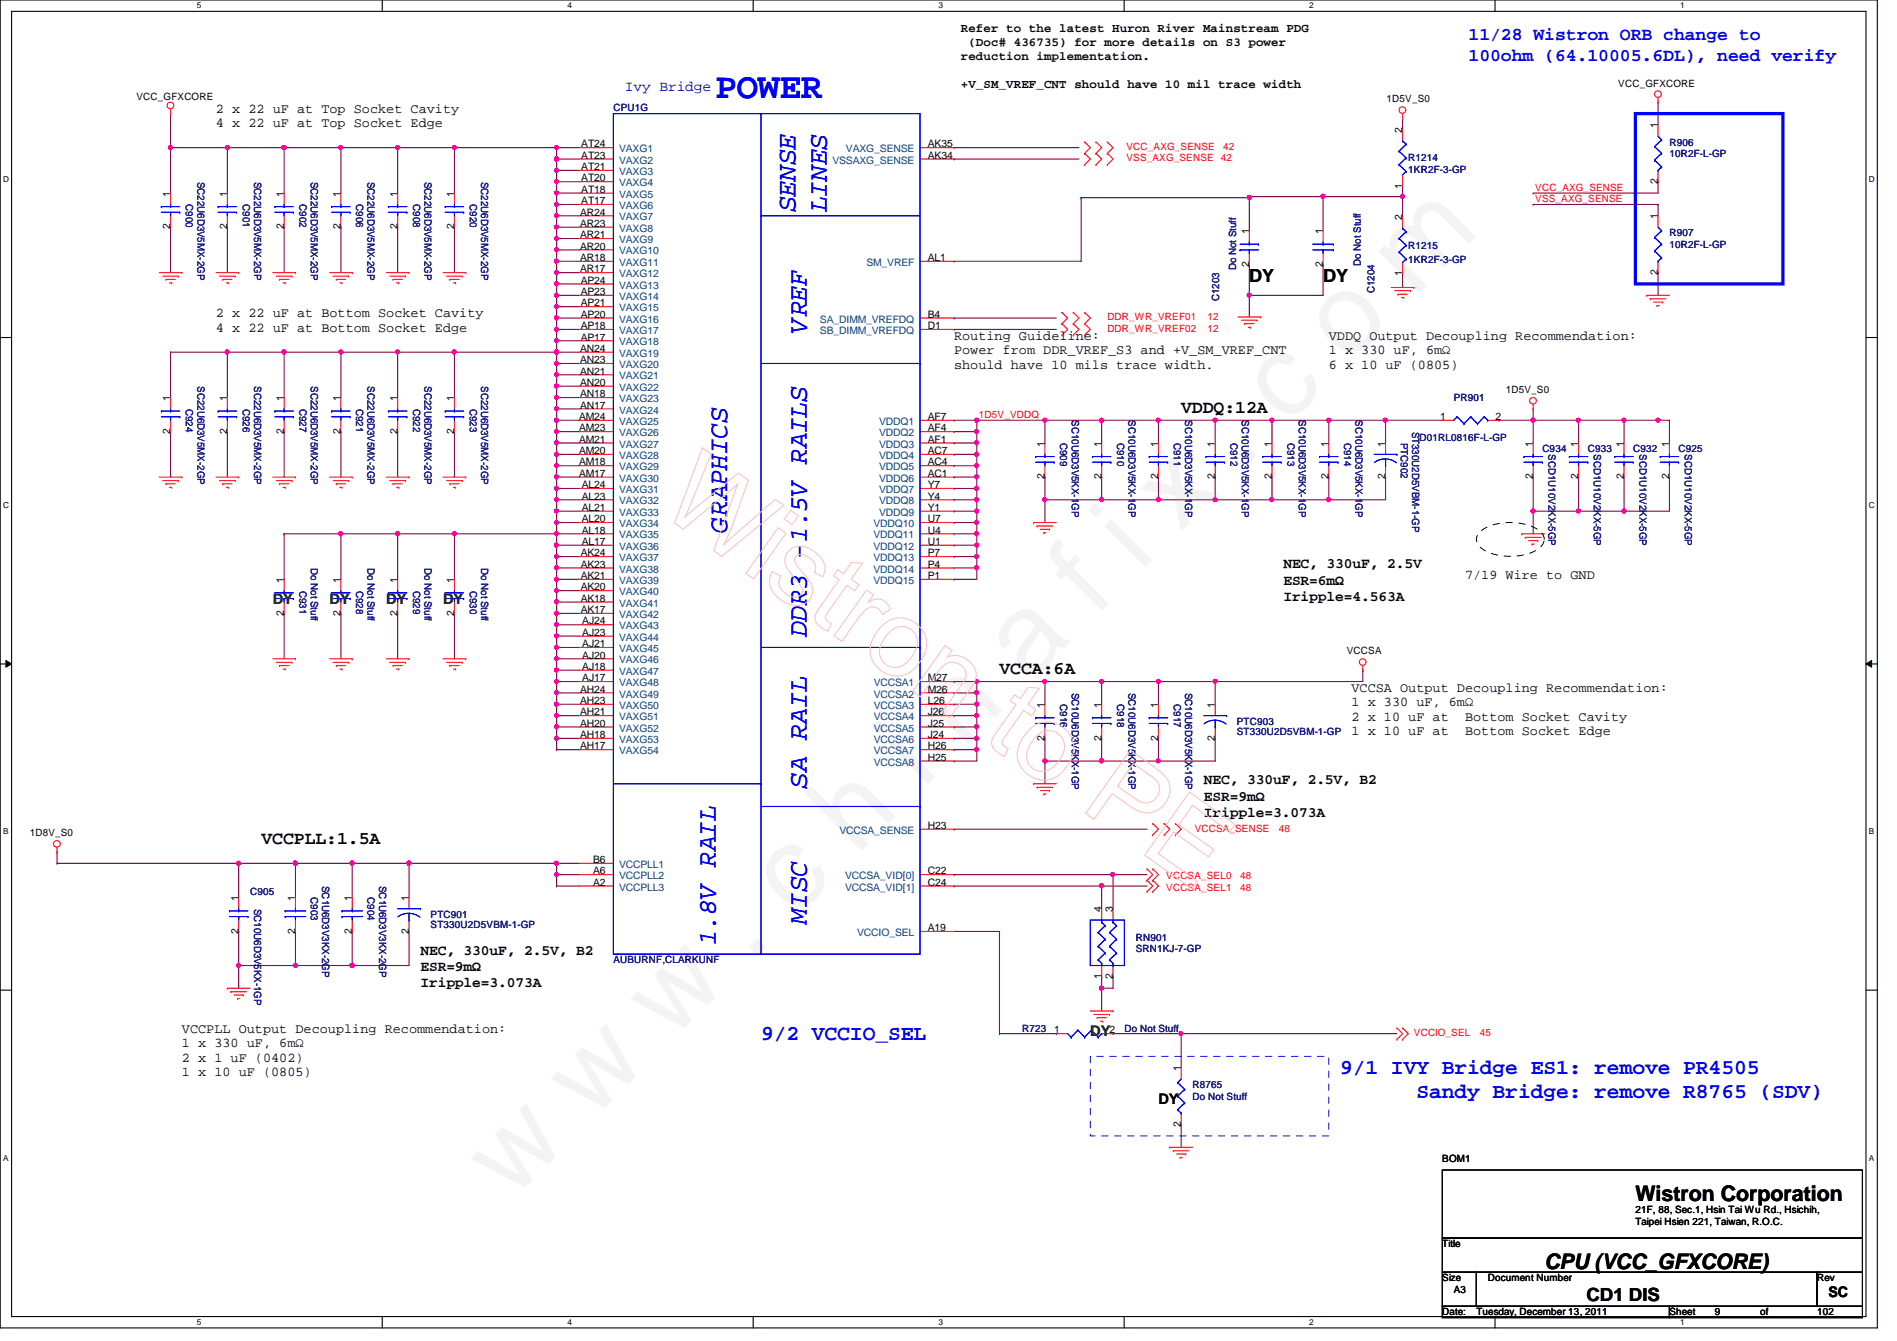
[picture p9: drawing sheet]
<svg xmlns="http://www.w3.org/2000/svg" width="297mm" height="210mm" viewBox="0 0 297 210" stroke-linecap="round" stroke-linejoin="round" font-family="sans-serif">
<defs><g id="words">
<text font-size="17.6" fill="#f0f" x="80.1" y="188" transform="rotate(-45 80.1 188)">w w w . c h i n a f i x . c o m</text>
<text font-size="5.7" fill="#00f" x="112.1" y="15.4">POWER</text>
<g font-size="4.2" fill="#00f">
<text x="124.5" y="33.2" transform="rotate(-90 124.5 33.2)">SENSE</text>
<text x="129.5" y="33.2" transform="rotate(-90 129.5 33.2)">LINES</text>
<text x="126.3" y="52.1" transform="rotate(-90 126.3 52.1)">VREF</text>
<text x="113.9" y="83.4" transform="rotate(-90 113.9 83.4)">GRAPHICS</text>
<text x="126.3" y="99.7" transform="rotate(-90 126.3 99.7)">DDR3 -1.5V RAILS</text>
<text x="126.3" y="123.6" transform="rotate(-90 126.3 123.6)">SA RAIL</text>
<text x="112.1" y="148.1" transform="rotate(-90 112.1 148.1)">1.8V RAIL</text>
<text x="126.3" y="144.6" transform="rotate(-90 126.3 144.6)">MISC</text>
</g>
<g font-size="3.3" fill="#00f">
<text x="119.2" y="162.8">9/2 VCCIO_SEL</text>
<text x="209.8" y="168.1">9/1 IVY Bridge ES1: remove PR4505</text>
<text x="221.8" y="171.9">Sandy Bridge: remove R8765 (SDV)</text>
</g>
<g font-size="3.3">
<text x="256.1" y="188">Wistron Corporation</text>
<text x="241.8" y="198.6">CPU (VCC_GFXCORE)</text>
</g>
<g font-size="2.8" fill="#00f">
<text x="230" y="6.3">11/28 Wistron ORB change to</text>
<text x="230" y="9.5">100ohm (64.10005.6DL), need verify</text>
</g>
<g font-size="2.8">
<text x="195.6" y="44.1">DY</text>
<text x="207.2" y="44.1">DY</text>
<text x="185" y="64.6">VDDQ:12A</text>
<text x="156.5" y="105.5">VCCA:6A</text>
<text x="40.9" y="132.2">VCCPLL:1.5A</text>
<text x="248.4" y="203.7">CD1 DIS</text>
</g>
<text font-size="2.3" fill="#0000a0" x="97.8" y="14.3">Ivy Bridge</text>
<g font-size="2.3">
<text x="201" y="89">NEC, 330uF, 2.5V</text>
<text x="201" y="91.5">ESR=6mΩ</text>
<text x="201" y="94.1">Iripple=4.563A</text>
<text x="188.5" y="122.8">NEC, 330uF, 2.5V, B2</text>
<text x="188.5" y="125.3">ESR=9mΩ</text>
<text x="188.5" y="127.8">Iripple=3.073A</text>
<text x="65.8" y="149.4">NEC, 330uF, 2.5V, B2</text>
<text x="65.8" y="152">ESR=9mΩ</text>
<text x="65.8" y="154.5">Iripple=3.073A</text>
<text x="181.4" y="172.8">DY</text>
<text x="286.3" y="203">SC</text>
</g>
<g font-size="2.3" fill="#008000">
<text x="42.7" y="94.6">DY</text>
<text x="51.6" y="94.6">DY</text>
<text x="60.5" y="94.6">DY</text>
<text x="69.4" y="94.6">DY</text>
<text x="170.7" y="162.1">DY</text>
</g>
<g font-size="2.1">
<text x="33.8" y="17.7">2 x 22 uF at Top Socket Cavity</text>
<text x="33.8" y="19.9">4 x 22 uF at Top Socket Edge</text>
<text x="33.8" y="49.7">2 x 22 uF at Bottom Socket Cavity</text>
<text x="33.8" y="51.9">4 x 22 uF at Bottom Socket Edge</text>
<text x="149.4" y="53.2">Routing Guideline:</text>
<text x="208.1" y="53.2">VDDQ Output Decoupling Recommendation:</text>
<text x="149.4" y="55.5">Power from DDR_VREF_S3 and +V_SM_VREF_CNT</text>
<text x="149.4" y="57.7">should have 10 mils trace width.</text>
<text x="208.1" y="55.5">1 x 330 uF, 6mΩ</text>
<text x="208.1" y="57.7">6 x 10 uF (0805)</text>
<text x="229.4" y="90.6">7/19 Wire to GND</text>
<text x="211.6" y="112.8">2 x 10 uF at</text>
<text x="211.6" y="108.3">VCCSA Output Decoupling Recommendation:</text>
<text x="211.6" y="110.6">1 x 330 uF, 6mΩ</text>
<text x="229.4" y="112.8">Bottom Socket Cavity</text>
<text x="211.6" y="115.1">1 x 10 uF at</text>
<text x="229.4" y="115.1">Bottom Socket Edge</text>
<text x="28.5" y="161.7">VCCPLL Output Decoupling Recommendation:</text>
<text x="28.5" y="163.9">1 x 330 uF, 6mΩ</text>
<text x="28.5" y="166.2">2 x 1 uF (0402)</text>
<text x="28.5" y="168.4">1 x 10 uF (0805)</text>
</g>
<g font-size="1.9">
<text x="150.4" y="5">Refer to the latest Huron River Mainstream PDG</text>
<text x="150.4" y="9.4">reduction implementation.</text>
<text x="151.6" y="7.2">(Doc# 436735) for more details on S3 power</text>
<text x="150.4" y="13.8">+V_SM_VREF_CNT should have 10 mil trace width</text>
</g>
<g font-size="1.6">
<text x="21.4" y="15.7">VCC_GFXCORE</text>
<text x="217.1" y="16">1D5V_S0</text>
<text x="253.4" y="13.5">VCC_GFXCORE</text>
<text x="91" y="23.1">AT24</text>
<text x="145.3" y="23.1">AK35</text>
<text x="219.6" y="20.8" transform="rotate(-90 219.6 20.8)">2</text>
<text x="259.6" y="20.1" transform="rotate(-90 259.6 20.1)">1</text>
<text x="91" y="24.8">AT23</text>
<text x="91" y="26.6">AT21</text>
<text x="91" y="28.4">AT20</text>
<text x="145.3" y="24.8">AK34</text>
<text x="219.6" y="29.5" transform="rotate(-90 219.6 29.5)">1</text>
<text x="259.6" y="28.8" transform="rotate(-90 259.6 28.8)">2</text>
<text x="26.7" y="35.9" transform="rotate(-90 26.7 35.9)">2</text>
<text x="26.7" y="30.8" transform="rotate(-90 26.7 30.8)">1</text>
<text x="35.6" y="35.9" transform="rotate(-90 35.6 35.9)">2</text>
<text x="35.6" y="30.8" transform="rotate(-90 35.6 30.8)">1</text>
<text x="44.4" y="35.9" transform="rotate(-90 44.4 35.9)">2</text>
<text x="44.4" y="30.8" transform="rotate(-90 44.4 30.8)">1</text>
<text x="53.3" y="35.9" transform="rotate(-90 53.3 35.9)">2</text>
<text x="53.3" y="30.8" transform="rotate(-90 53.3 30.8)">1</text>
<text x="62.2" y="35.9" transform="rotate(-90 62.2 35.9)">2</text>
<text x="62.2" y="30.8" transform="rotate(-90 62.2 30.8)">1</text>
<text x="71.1" y="35.9" transform="rotate(-90 71.1 35.9)">2</text>
<text x="71.1" y="30.8" transform="rotate(-90 71.1 30.8)">1</text>
<text x="90.8" y="33.7">AR24</text>
<text x="90.8" y="35.5">AR23</text>
<text x="91" y="30.2">AT18</text>
<text x="91" y="32">AT17</text>
<text x="219.6" y="34.5" transform="rotate(-90 219.6 34.5)">2</text>
<text x="259.6" y="34.3" transform="rotate(-90 259.6 34.3)">1</text>
<text x="90.8" y="37.3">AR21</text>
<text x="90.8" y="39.1">AR20</text>
<text x="90.8" y="40.9">AR18</text>
<text x="145.3" y="40.9">AL1</text>
<text x="195.6" y="41.8" transform="rotate(-90 195.6 41.8)">2</text>
<text x="195.6" y="36.7" transform="rotate(-90 195.6 36.7)">1</text>
<text x="207.1" y="41.8" transform="rotate(-90 207.1 41.8)">2</text>
<text x="207.1" y="36.7" transform="rotate(-90 207.1 36.7)">1</text>
<text x="90.8" y="42.6">AR17</text>
<text x="90.9" y="44.4">AP24</text>
<text x="90.9" y="46.2">AP23</text>
<text x="90.9" y="48">AP21</text>
<text x="219.6" y="43.2" transform="rotate(-90 219.6 43.2)">1</text>
<text x="259.6" y="43" transform="rotate(-90 259.6 43)">2</text>
<text x="90.9" y="49.7">AP20</text>
<text x="90.9" y="51.5">AP18</text>
<text x="90.9" y="53.3">AP17</text>
<text x="145.3" y="49.7">B4</text>
<text x="145.3" y="51.5">D1</text>
<text x="90.8" y="55.1">AN24</text>
<text x="90.8" y="56.9">AN23</text>
<text x="90.8" y="58.6">AN21</text>
<text x="26.7" y="62.8" transform="rotate(-90 26.7 62.8)">1</text>
<text x="35.6" y="62.8" transform="rotate(-90 35.6 62.8)">1</text>
<text x="44.4" y="62.8" transform="rotate(-90 44.4 62.8)">1</text>
<text x="53.3" y="62.8" transform="rotate(-90 53.3 62.8)">1</text>
<text x="62.2" y="62.8" transform="rotate(-90 62.2 62.8)">1</text>
<text x="71.1" y="62.8" transform="rotate(-90 71.1 62.8)">1</text>
<text x="90.7" y="65.7">AM24</text>
<text x="90.8" y="60.4">AN20</text>
<text x="90.8" y="62.2">AN18</text>
<text x="90.8" y="64">AN17</text>
<text x="145.3" y="65.7">AF7</text>
<text x="225.5" y="65.7">1</text>
<text x="234.2" y="65.7">2</text>
<text x="235.8" y="61.6">1D5V_S0</text>
<text x="26.7" y="67.9" transform="rotate(-90 26.7 67.9)">2</text>
<text x="35.6" y="67.9" transform="rotate(-90 35.6 67.9)">2</text>
<text x="44.4" y="67.9" transform="rotate(-90 44.4 67.9)">2</text>
<text x="53.3" y="67.9" transform="rotate(-90 53.3 67.9)">2</text>
<text x="62.2" y="67.9" transform="rotate(-90 62.2 67.9)">2</text>
<text x="71.1" y="67.9" transform="rotate(-90 71.1 67.9)">2</text>
<text x="90.7" y="67.5">AM23</text>
<text x="90.7" y="69.3">AM21</text>
<text x="90.7" y="71.1">AM20</text>
<text x="145.3" y="67.5">AF4</text>
<text x="145.3" y="69.3">AF1</text>
<text x="145.3" y="71.1">AC7</text>
<text x="163.6" y="69.9" transform="rotate(-90 163.6 69.9)">1</text>
<text x="172.5" y="69.9" transform="rotate(-90 172.5 69.9)">1</text>
<text x="181.4" y="69.9" transform="rotate(-90 181.4 69.9)">1</text>
<text x="190.2" y="69.9" transform="rotate(-90 190.2 69.9)">1</text>
<text x="199.1" y="69.9" transform="rotate(-90 199.1 69.9)">1</text>
<text x="208" y="69.9" transform="rotate(-90 208 69.9)">1</text>
<text x="216.9" y="69.9" transform="rotate(-90 216.9 69.9)">1</text>
<text x="240" y="69.9" transform="rotate(-90 240 69.9)">1</text>
<text x="247.1" y="69.9" transform="rotate(-90 247.1 69.9)">1</text>
<text x="254.3" y="69.9" transform="rotate(-90 254.3 69.9)">1</text>
<text x="261.4" y="69.9" transform="rotate(-90 261.4 69.9)">1</text>
<text x="90.7" y="72.9">AM18</text>
<text x="90.7" y="74.6">AM17</text>
<text x="91.1" y="76.4">AL24</text>
<text x="145.3" y="72.9">AC4</text>
<text x="145.3" y="74.6">AC1</text>
<text x="145.3" y="76.4">Y7</text>
<text x="163.6" y="75" transform="rotate(-90 163.6 75)">2</text>
<text x="172.5" y="75" transform="rotate(-90 172.5 75)">2</text>
<text x="181.4" y="75" transform="rotate(-90 181.4 75)">2</text>
<text x="190.2" y="75" transform="rotate(-90 190.2 75)">2</text>
<text x="199.1" y="75" transform="rotate(-90 199.1 75)">2</text>
<text x="208" y="75" transform="rotate(-90 208 75)">2</text>
<text x="216.9" y="75" transform="rotate(-90 216.9 75)">2</text>
<text x="240" y="75" transform="rotate(-90 240 75)">2</text>
<text x="247.1" y="75" transform="rotate(-90 247.1 75)">2</text>
<text x="254.3" y="75" transform="rotate(-90 254.3 75)">2</text>
<text x="261.4" y="75" transform="rotate(-90 261.4 75)">2</text>
<text x="91.1" y="78.2">AL23</text>
<text x="91.1" y="80">AL21</text>
<text x="91.1" y="81.7">AL20</text>
<text x="91.1" y="83.5">AL18</text>
<text x="145.3" y="83.5">U4</text>
<text x="145.3" y="78.2">Y4</text>
<text x="145.3" y="80">Y1</text>
<text x="145.3" y="81.7">U7</text>
<text x="90.9" y="87.1">AK24</text>
<text x="90.9" y="88.9">AK23</text>
<text x="91.1" y="85.3">AL17</text>
<text x="145.3" y="85.3">U1</text>
<text x="145.3" y="87.1">P7</text>
<text x="145.3" y="88.9">P4</text>
<text x="44.4" y="91.2" transform="rotate(-90 44.4 91.2)">1</text>
<text x="53.3" y="91.2" transform="rotate(-90 53.3 91.2)">1</text>
<text x="62.2" y="91.2" transform="rotate(-90 62.2 91.2)">1</text>
<text x="71.1" y="91.2" transform="rotate(-90 71.1 91.2)">1</text>
<text x="90.9" y="90.6">AK21</text>
<text x="90.9" y="92.4">AK20</text>
<text x="90.9" y="94.2">AK18</text>
<text x="90.9" y="96">AK17</text>
<text x="145.3" y="90.6">P1</text>
<text x="44.4" y="96.4" transform="rotate(-90 44.4 96.4)">2</text>
<text x="53.3" y="96.4" transform="rotate(-90 53.3 96.4)">2</text>
<text x="62.2" y="96.4" transform="rotate(-90 62.2 96.4)">2</text>
<text x="71.1" y="96.4" transform="rotate(-90 71.1 96.4)">2</text>
<text x="91.2" y="97.7">AJ24</text>
<text x="91.2" y="99.5">AJ23</text>
<text x="91.2" y="101.3">AJ21</text>
<text x="91.2" y="103.1">AJ20</text>
<text x="91.2" y="104.9">AJ18</text>
<text x="91.2" y="106.6">AJ17</text>
<text x="145.3" y="106.6">M27</text>
<text x="210.9" y="102.4">VCCSA</text>
<text x="90.8" y="108.4">AH24</text>
<text x="90.8" y="110.2">AH23</text>
<text x="90.8" y="112">AH21</text>
<text x="90.8" y="113.7">AH20</text>
<text x="145.3" y="108.4">M26</text>
<text x="145.3" y="110.2">L26</text>
<text x="145.3" y="112">J26</text>
<text x="145.3" y="113.7">J25</text>
<text x="163.6" y="110.8" transform="rotate(-90 163.6 110.8)">1</text>
<text x="172.5" y="110.8" transform="rotate(-90 172.5 110.8)">1</text>
<text x="181.4" y="110.8" transform="rotate(-90 181.4 110.8)">1</text>
<text x="190.2" y="110.8" transform="rotate(-90 190.2 110.8)">1</text>
<text x="90.8" y="115.5">AH18</text>
<text x="90.8" y="117.3">AH17</text>
<text x="145.3" y="115.5">J24</text>
<text x="145.3" y="117.3">H26</text>
<text x="145.3" y="119.1">H25</text>
<text x="163.6" y="115.9" transform="rotate(-90 163.6 115.9)">2</text>
<text x="172.5" y="115.9" transform="rotate(-90 172.5 115.9)">2</text>
<text x="181.4" y="115.9" transform="rotate(-90 181.4 115.9)">2</text>
<text x="190.2" y="115.9" transform="rotate(-90 190.2 115.9)">2</text>
<text x="4.7" y="130.9">1D8V_S0</text>
<text x="145.3" y="129.8">H23</text>
<text x="92.9" y="135.1">B6</text>
<text x="92.9" y="136.9">A6</text>
<text x="145.3" y="136.9">C22</text>
<text x="37.3" y="141" transform="rotate(-90 37.3 141)">1</text>
<text x="46.2" y="141" transform="rotate(-90 46.2 141)">1</text>
<text x="55.1" y="141" transform="rotate(-90 55.1 141)">1</text>
<text x="64" y="141" transform="rotate(-90 64 141)">1</text>
<text x="92.9" y="138.6">A2</text>
<text x="145.3" y="138.6">C24</text>
<text x="172.5" y="142.8" transform="rotate(-90 172.5 142.8)">4</text>
<text x="174.2" y="142.8" transform="rotate(-90 174.2 142.8)">3</text>
<text x="37.3" y="146.1" transform="rotate(-90 37.3 146.1)">2</text>
<text x="46.2" y="146.1" transform="rotate(-90 46.2 146.1)">2</text>
<text x="55.1" y="146.1" transform="rotate(-90 55.1 146.1)">2</text>
<text x="64" y="146.1" transform="rotate(-90 64 146.1)">2</text>
<text x="145.3" y="145.8">A19</text>
<text x="172.5" y="153.2" transform="rotate(-90 172.5 153.2)">1</text>
<text x="174.2" y="153.2" transform="rotate(-90 174.2 153.2)">2</text>
<text x="165.1" y="161.8">1</text>
<text x="173.7" y="161.8">2</text>
<text x="184.9" y="167.7" transform="rotate(-90 184.9 167.7)">1</text>
<text x="184.9" y="176.4" transform="rotate(-90 184.9 176.4)">2</text>
<text x="225.8" y="181.9">BOM1</text>
<text x="256.1" y="189.9">21F, 88, Sec.1, Hsin Tai Wu Rd., Hsichih,</text>
<text x="256.1" y="191.7">Taipei Hsien 221, Taiwan, R.O.C.</text>
<text x="225.8" y="195.2">Title</text>
<text x="225.8" y="200.6">Size</text>
<text x="227.6" y="202.4">A3</text>
<text x="233" y="200.6">Document Number</text>
<text x="284.5" y="200.6">Rev</text>
<text x="225.8" y="205.9">Date:</text>
<text x="231.2" y="205.9">Tuesday, December 13, 2011</text>
<text x="261.4" y="205.9">Sheet</text>
<text x="268.5" y="205.9">9</text>
<text x="275.6" y="205.9">of</text>
<text x="284.5" y="205.9">102</text>
</g>
<g font-size="1.6" fill="#000080">
<text x="96.1" y="17.4">CPU1G</text>
<text x="261.4" y="22.8">R906</text>
<text x="30.9" y="28.4" transform="rotate(90 30.9 28.4)">SC22U6D3V5MX-2GP</text>
<text x="39.8" y="28.4" transform="rotate(90 39.8 28.4)">SC22U6D3V5MX-2GP</text>
<text x="48.7" y="28.4" transform="rotate(90 48.7 28.4)">SC22U6D3V5MX-2GP</text>
<text x="57.6" y="28.4" transform="rotate(90 57.6 28.4)">SC22U6D3V5MX-2GP</text>
<text x="66.5" y="28.4" transform="rotate(90 66.5 28.4)">SC22U6D3V5MX-2GP</text>
<text x="75.4" y="28.4" transform="rotate(90 75.4 28.4)">SC22U6D3V5MX-2GP</text>
<text x="220.5" y="25.3">R1214</text>
<text x="220.5" y="27.1">1KR2F-3-GP</text>
<text x="261.4" y="24.6">10R2F-L-GP</text>
<text x="29.1" y="32" transform="rotate(90 29.1 32)">C900</text>
<text x="38" y="32" transform="rotate(90 38 32)">C901</text>
<text x="46.9" y="32" transform="rotate(90 46.9 32)">C902</text>
<text x="55.8" y="32" transform="rotate(90 55.8 32)">C906</text>
<text x="64.7" y="32" transform="rotate(90 64.7 32)">C908</text>
<text x="73.6" y="32" transform="rotate(90 73.6 32)">C920</text>
<text x="213.1" y="41.6" transform="rotate(-90 213.1 41.6)">Do Not Stuff</text>
<text x="220.5" y="38.9">R1215</text>
<text x="220.5" y="41.1">1KR2F-3-GP</text>
<text x="261.4" y="37">R907</text>
<text x="261.4" y="38.8">10R2F-L-GP</text>
<text x="190.9" y="47.1" transform="rotate(-90 190.9 47.1)">C1203</text>
<text x="193.5" y="42.3" transform="rotate(-90 193.5 42.3)">Do Not Stuff</text>
<text x="215.2" y="45.9" transform="rotate(-90 215.2 45.9)">C1204</text>
<text x="29.1" y="64" transform="rotate(90 29.1 64)">C924</text>
<text x="30.9" y="60.5" transform="rotate(90 30.9 60.5)">SC22U6D3V5MX-2GP</text>
<text x="38" y="64" transform="rotate(90 38 64)">C926</text>
<text x="39.8" y="60.5" transform="rotate(90 39.8 60.5)">SC22U6D3V5MX-2GP</text>
<text x="46.9" y="64" transform="rotate(90 46.9 64)">C927</text>
<text x="48.7" y="60.5" transform="rotate(90 48.7 60.5)">SC22U6D3V5MX-2GP</text>
<text x="55.8" y="64" transform="rotate(90 55.8 64)">C921</text>
<text x="57.6" y="60.5" transform="rotate(90 57.6 60.5)">SC22U6D3V5MX-2GP</text>
<text x="64.7" y="64" transform="rotate(90 64.7 64)">C922</text>
<text x="66.5" y="60.5" transform="rotate(90 66.5 60.5)">SC22U6D3V5MX-2GP</text>
<text x="73.6" y="64" transform="rotate(90 73.6 64)">C923</text>
<text x="75.4" y="60.5" transform="rotate(90 75.4 60.5)">SC22U6D3V5MX-2GP</text>
<text x="167.8" y="65.8" transform="rotate(90 167.8 65.8)">SC10U6D3V5KX-1GP</text>
<text x="176.7" y="65.8" transform="rotate(90 176.7 65.8)">SC10U6D3V5KX-1GP</text>
<text x="185.6" y="65.8" transform="rotate(90 185.6 65.8)">SC10U6D3V5KX-1GP</text>
<text x="194.5" y="65.8" transform="rotate(90 194.5 65.8)">SC10U6D3V5KX-1GP</text>
<text x="203.4" y="65.8" transform="rotate(90 203.4 65.8)">SC10U6D3V5KX-1GP</text>
<text x="212.3" y="65.8" transform="rotate(90 212.3 65.8)">SC10U6D3V5KX-1GP</text>
<text x="227.6" y="62.8">PR901</text>
<text x="166" y="69.3" transform="rotate(90 166 69.3)">C909</text>
<text x="174.9" y="69.3" transform="rotate(90 174.9 69.3)">C910</text>
<text x="183.8" y="69.3" transform="rotate(90 183.8 69.3)">C911</text>
<text x="192.7" y="69.3" transform="rotate(90 192.7 69.3)">C912</text>
<text x="201.6" y="69.3" transform="rotate(90 201.6 69.3)">C913</text>
<text x="210.5" y="69.3" transform="rotate(90 210.5 69.3)">C914</text>
<text x="219.4" y="69.3" transform="rotate(90 219.4 69.3)">PTC902</text>
<text x="221.1" y="67.6" transform="rotate(90 221.1 67.6)">ST330U2D5VBM-1-GP</text>
<text x="222.3" y="69">D01RL0816F-L-GP</text>
<text x="241.5" y="70.8">C934</text>
<text x="242.5" y="71.1" transform="rotate(90 242.5 71.1)">SCD1U10V2KX-5GP</text>
<text x="248.6" y="70.8">C933</text>
<text x="249.6" y="71.1" transform="rotate(90 249.6 71.1)">SCD1U10V2KX-5GP</text>
<text x="255.7" y="70.8">C932</text>
<text x="256.7" y="71.1" transform="rotate(90 256.7 71.1)">SCD1U10V2KX-5GP</text>
<text x="262.8" y="70.8">C925</text>
<text x="263.8" y="71.1" transform="rotate(90 263.8 71.1)">SCD1U10V2KX-5GP</text>
<text x="48.7" y="88.9" transform="rotate(90 48.7 88.9)">Do Not Stuff</text>
<text x="57.6" y="88.9" transform="rotate(90 57.6 88.9)">Do Not Stuff</text>
<text x="66.5" y="88.9" transform="rotate(90 66.5 88.9)">Do Not Stuff</text>
<text x="75.4" y="88.9" transform="rotate(90 75.4 88.9)">Do Not Stuff</text>
<text x="46.9" y="92.5" transform="rotate(90 46.9 92.5)">C931</text>
<text x="55.8" y="92.5" transform="rotate(90 55.8 92.5)">C928</text>
<text x="64.7" y="92.5" transform="rotate(90 64.7 92.5)">C929</text>
<text x="73.6" y="92.5" transform="rotate(90 73.6 92.5)">C930</text>
<text x="166" y="110.2" transform="rotate(90 166 110.2)">C916</text>
<text x="167.8" y="108.5" transform="rotate(90 167.8 108.5)">SC10U6D3V5KX-1GP</text>
<text x="174.9" y="110.2" transform="rotate(90 174.9 110.2)">C918</text>
<text x="176.7" y="108.5" transform="rotate(90 176.7 108.5)">SC10U6D3V5KX-1GP</text>
<text x="183.8" y="110.2" transform="rotate(90 183.8 110.2)">C917</text>
<text x="185.6" y="108.5" transform="rotate(90 185.6 108.5)">SC10U6D3V5KX-1GP</text>
<text x="193.7" y="113.5">PTC903</text>
<text x="193.7" y="115.1">ST330U2D5VBM-1-GP</text>
<text x="39.2" y="140.1">C905</text>
<text x="39.8" y="142.2" transform="rotate(90 39.8 142.2)">SC10U6D3V5KX-1GP</text>
<text x="48.7" y="140.5" transform="rotate(90 48.7 140.5)">C903</text>
<text x="50.5" y="138.7" transform="rotate(90 50.5 138.7)">SC1U6D3V3KX-2GP</text>
<text x="57.6" y="140.5" transform="rotate(90 57.6 140.5)">C904</text>
<text x="59.3" y="138.7" transform="rotate(90 59.3 138.7)">SC1U6D3V3KX-2GP</text>
<text x="67.4" y="143.7">PTC901</text>
<text x="67.4" y="145.3">ST330U2D5VBM-1-GP</text>
<text x="177.8" y="147.2">RN901</text>
<text x="177.8" y="149">SRN1KJ-7-GP</text>
<text x="96.1" y="150.8">AUBURNF,CLARKUNF</text>
<text x="160.1" y="161.5">R723</text>
<text x="176.1" y="161.5">Do Not Stuff</text>
<text x="186.7" y="170.3">R8765</text>
<text x="186.7" y="172.1">Do Not Stuff</text>
</g>
<g font-size="1.6" fill="#004080">
<text x="96.9" y="23.8">VAXG1</text>
<text x="132.5" y="23.8">VAXG_SENSE</text>
<text x="96.9" y="25.6">VAXG2</text>
<text x="96.9" y="27.4">VAXG3</text>
<text x="96.9" y="29.2">VAXG4</text>
<text x="130.3" y="25.6">VSSAXG_SENSE</text>
<text x="96.9" y="30.9">VAXG5</text>
<text x="96.9" y="32.7">VAXG6</text>
<text x="96.9" y="34.5">VAXG7</text>
<text x="96.9" y="36.3">VAXG8</text>
<text x="96.9" y="38.1">VAXG9</text>
<text x="96.9" y="39.8">VAXG10</text>
<text x="96.9" y="41.6">VAXG11</text>
<text x="135.7" y="41.6">SM_VREF</text>
<text x="96.9" y="43.4">VAXG12</text>
<text x="96.9" y="45.2">VAXG13</text>
<text x="96.9" y="46.9">VAXG14</text>
<text x="96.9" y="48.7">VAXG15</text>
<text x="96.9" y="50.5">VAXG16</text>
<text x="96.9" y="52.3">VAXG17</text>
<text x="128.4" y="50.5">SA_DIMM_VREFDQ</text>
<text x="128.4" y="52.3">SB_DIMM_VREFDQ</text>
<text x="96.9" y="54.1">VAXG18</text>
<text x="96.9" y="55.8">VAXG19</text>
<text x="96.9" y="57.6">VAXG20</text>
<text x="96.9" y="59.4">VAXG21</text>
<text x="96.9" y="61.2">VAXG22</text>
<text x="96.9" y="62.9">VAXG23</text>
<text x="96.9" y="64.7">VAXG24</text>
<text x="96.9" y="66.5">VAXG25</text>
<text x="96.9" y="68.3">VAXG26</text>
<text x="96.9" y="70.1">VAXG27</text>
<text x="96.9" y="71.8">VAXG28</text>
<text x="137.7" y="66.5">VDDQ1</text>
<text x="137.7" y="68.3">VDDQ2</text>
<text x="137.7" y="70.1">VDDQ3</text>
<text x="137.7" y="71.8">VDDQ4</text>
<text x="96.9" y="73.6">VAXG29</text>
<text x="96.9" y="75.4">VAXG30</text>
<text x="96.9" y="77.2">VAXG31</text>
<text x="137.7" y="73.6">VDDQ5</text>
<text x="137.7" y="75.4">VDDQ6</text>
<text x="137.7" y="77.2">VDDQ7</text>
<text x="96.9" y="79">VAXG32</text>
<text x="96.9" y="80.7">VAXG33</text>
<text x="96.9" y="82.5">VAXG34</text>
<text x="136.8" y="82.5">VDDQ10</text>
<text x="137.7" y="79">VDDQ8</text>
<text x="137.7" y="80.7">VDDQ9</text>
<text x="96.9" y="84.3">VAXG35</text>
<text x="96.9" y="86.1">VAXG36</text>
<text x="96.9" y="87.8">VAXG37</text>
<text x="96.9" y="89.6">VAXG38</text>
<text x="136.8" y="84.3">VDDQ11</text>
<text x="136.8" y="86.1">VDDQ12</text>
<text x="136.8" y="87.8">VDDQ13</text>
<text x="136.8" y="89.6">VDDQ14</text>
<text x="96.9" y="91.4">VAXG39</text>
<text x="96.9" y="93.2">VAXG40</text>
<text x="96.9" y="95">VAXG41</text>
<text x="136.8" y="91.4">VDDQ15</text>
<text x="96.9" y="96.7">VAXG42</text>
<text x="96.9" y="98.5">VAXG43</text>
<text x="96.9" y="100.3">VAXG44</text>
<text x="96.9" y="102.1">VAXG45</text>
<text x="96.9" y="103.8">VAXG46</text>
<text x="96.9" y="105.6">VAXG47</text>
<text x="96.9" y="107.4">VAXG48</text>
<text x="136.8" y="107.4">VCCSA1</text>
<text x="96.9" y="109.2">VAXG49</text>
<text x="96.9" y="111">VAXG50</text>
<text x="96.9" y="112.7">VAXG51</text>
<text x="136.8" y="109.2">VCCSA2</text>
<text x="136.8" y="111">VCCSA3</text>
<text x="136.8" y="112.7">VCCSA4</text>
<text x="96.9" y="114.5">VAXG52</text>
<text x="96.9" y="116.3">VAXG53</text>
<text x="96.9" y="118.1">VAXG54</text>
<text x="136.8" y="114.5">VCCSA5</text>
<text x="136.8" y="116.3">VCCSA6</text>
<text x="136.8" y="118.1">VCCSA7</text>
<text x="136.8" y="119.8">VCCSA8</text>
<text x="131.4" y="130.5">VCCSA_SENSE</text>
<text x="96.9" y="135.8">VCCPLL1</text>
<text x="96.9" y="137.6">VCCPLL2</text>
<text x="132.3" y="137.6">VCCSA_VID[0]</text>
<text x="96.9" y="139.4">VCCPLL3</text>
<text x="132.3" y="139.4">VCCSA_VID[1]</text>
<text x="134.2" y="146.5">VCCIO_SEL</text>
</g>
<g font-size="1.6" fill="#f00">
<text x="176.4" y="23.5">VCC_AXG_SENSE</text>
<text x="191.5" y="23.5">42</text>
<text x="176.4" y="25.3">VSS_AXG_SENSE</text>
<text x="191.2" y="25.3">42</text>
<text x="240.4" y="29.9">VCC_AXG_SENSE</text>
<text x="240.4" y="31.7">VSS_AXG_SENSE</text>
<text x="173.4" y="50.2">DDR_WR_VREF01</text>
<text x="173.4" y="51.9">DDR_WR_VREF02</text>
<text x="189.1" y="50.2">12</text>
<text x="189.1" y="51.9">12</text>
<text x="153.3" y="65.4">1D5V_VDDQ</text>
<text x="187.1" y="130.2">VCCSA_SENSE</text>
<text x="200.2" y="130.2">48</text>
<text x="182.6" y="137.6">VCCSA_SEL0</text>
<text x="194.2" y="137.6">48</text>
<text x="182.6" y="139.4">VCCSA_SEL1</text>
<text x="194.2" y="139.4">48</text>
<text x="221.4" y="162.2">VCCIO_SEL</text>
<text x="231.7" y="162.2">45</text>
</g>
<g font-size="1.3">
<text x="30.8" y="1.3">5</text>
<text x="88.9" y="1.3">4</text>
<text x="146.9" y="1.3">3</text>
<text x="205" y="1.3">2</text>
<text x="263.1" y="1.3">1</text>
<text x=".5" y="28.4">D</text>
<text x="292.6" y="28.4">D</text>
<text x=".5" y="79.5">C</text>
<text x="292.6" y="79.5">C</text>
<text x=".5" y="130.6">B</text>
<text x="292.6" y="130.6">B</text>
<text x=".5" y="181.7">A</text>
<text x="292.6" y="181.7">A</text>
<text x="30.8" y="207.4">5</text>
<text x="88.9" y="207.4">4</text>
<text x="146.9" y="207.4">3</text>
<text x="205" y="207.4">2</text>
<text x="263.1" y="207.4">1</text>
</g>
</g></defs>
<path d="M0 0h294v207.9h-294zM1.8 1.8h290.4v204.3h-290.4z" fill="none" stroke="#000" stroke-width=".17"/>
<g fill="#fff">
<path d="M30.8 .2h.7v1.4h-.7z"/>
<path d="M30.8 206.2h.7v1.4h-.7z"/>
</g>
<path d="M59.9 0v1.8M59.9 206.1v1.8" fill="none" stroke="#000" stroke-width=".17"/>
<g fill="#fff">
<path d="M88.9 .2h.6v1.4h-.6z"/>
<path d="M88.9 206.2h.6v1.4h-.6z"/>
</g>
<path d="M117.9 0v1.8M117.9 206.1v1.8" fill="none" stroke="#000" stroke-width=".17"/>
<g fill="#fff">
<path d="M146.9 .2h.7v1.4h-.7z"/>
<path d="M146.9 206.2h.7v1.4h-.7z"/>
</g>
<path d="M176 0v1.8M176 206.1v1.8" fill="none" stroke="#000" stroke-width=".17"/>
<g fill="#fff">
<path d="M205 .2h.7v1.4h-.7z"/>
<path d="M205 206.2h.7v1.4h-.7z"/>
</g>
<path d="M234.1 0v1.8M234.1 206.1v1.8" fill="none" stroke="#000" stroke-width=".17"/>
<g fill="#fff">
<path d="M263.1 .2h.7v1.4h-.7z"/>
<path d="M263.1 206.2h.7v1.4h-.7z"/>
<path d="M.5 27.3h.9v1.4h-.9z"/>
<path d="M292.6 27.3h.9v1.4h-.9z"/>
<path d="M.5 78.4h.9v1.4h-.9z"/>
<path d="M292.6 78.4h.9v1.4h-.9z"/>
</g>
<path d="M0 52.8h1.8M292.2 52.8h1.8" fill="none" stroke="#000" stroke-width=".17"/>
<g fill="#fff">
<path d="M.5 129.5h.8v1.4h-.8z"/>
<path d="M292.6 129.5h.9v1.4h-.9z"/>
</g>
<path d="M0 103.9h1.8M292.2 103.9h1.8" fill="none" stroke="#000" stroke-width=".17"/>
<path d="M.9 103.4l.9 .5-.9 .5zM292.2 103.9l.9-.5v1z" fill="#000"/>
<path d="M.9 103.4l.9 .5-.9 .5zM292.2 103.9l.9-.5v1z" fill="none" stroke="#000" stroke-width=".16"/>
<g fill="#fff">
<path d="M.5 180.5h.8v1.4h-.8z"/>
<path d="M292.6 180.5h.9v1.4h-.9z"/>
</g>
<path d="M0 155h1.8M292.2 155h1.8" fill="none" stroke="#000" stroke-width=".17"/>
<path d="M234.7 65.8h5.4" fill="none" stroke="#800040" stroke-width=".17"/>
<circle cx="240" cy="65.8" r=".32" fill="#f0f"/>
<circle cx="240" cy="65.8" r=".32" fill="none" stroke="#f0f" stroke-width=".17"/>
<path d="M87.2 23.1h.1M87.2 23.1v1.8M87.2 23.1h3.5M240.1 64h.1M240.1 64v1.8" fill="none" stroke="#800040" stroke-width=".17"/>
<circle cx="87.1" cy="23.1" r=".32" fill="#f0f"/>
<circle cx="87.1" cy="23.1" r=".32" fill="none" stroke="#f0f" stroke-width=".17"/>
<path d="M240.1 65.8h.1M240.1 65.8h7.1M254.3 74.7h.1M254.3 74.7v5.3" fill="none" stroke="#800040" stroke-width=".17"/>
<circle cx="240" cy="65.8" r=".32" fill="#f0f"/>
<circle cx="240" cy="65.8" r=".32" fill="none" stroke="#f0f" stroke-width=".17"/>
<path d="M44.5 23.1h.1M44.5 23.1v7.1" fill="none" stroke="#800040" stroke-width=".17"/>
<circle cx="44.5" cy="23.1" r=".32" fill="#f0f"/>
<circle cx="44.5" cy="23.1" r=".32" fill="none" stroke="#f0f" stroke-width=".17"/>
<path d="M26.7 23.1h.1M26.7 23.1v7.1M44.5 35.6h.1M44.5 35.6v7.1M53.4 23.1h.1M53.4 35.6h.1M53.4 23.1v7.1M53.4 35.6v7.1M62.3 35.6h.1M62.3 23.1h.1M62.3 23.1v7.1M62.3 35.6v7.1" fill="none" stroke="#800040" stroke-width=".17"/>
<circle cx="26.7" cy="23.1" r=".32" fill="#f0f"/>
<circle cx="26.7" cy="23.1" r=".32" fill="none" stroke="#f0f" stroke-width=".17"/>
<path d="M26.7 35.6h.1M26.7 35.6v7.1M35.6 35.6h.1M35.6 23.1h.1M35.6 23.1v7.1M35.6 35.6v7.1M35.6 23.1h8.9M71.2 23.1h.1M71.2 23.1v7.1" fill="none" stroke="#800040" stroke-width=".17"/>
<circle cx="35.6" cy="23.1" r=".32" fill="#f0f"/>
<circle cx="35.6" cy="23.1" r=".32" fill="none" stroke="#f0f" stroke-width=".17"/>
<path d="M53.4 23.1h.1M53.4 23.1h8.9" fill="none" stroke="#800040" stroke-width=".17"/>
<circle cx="53.4" cy="23.1" r=".32" fill="#f0f"/>
<circle cx="53.4" cy="23.1" r=".32" fill="none" stroke="#f0f" stroke-width=".17"/>
<path d="M44.5 23.1h.1M44.5 23.1h8.9" fill="none" stroke="#800040" stroke-width=".17"/>
<circle cx="44.5" cy="23.1" r=".32" fill="#f0f"/>
<circle cx="44.5" cy="23.1" r=".32" fill="none" stroke="#f0f" stroke-width=".17"/>
<path d="M62.3 23.1h.1M62.3 23.1h8.9" fill="none" stroke="#800040" stroke-width=".17"/>
<circle cx="62.2" cy="23.1" r=".32" fill="#f0f"/>
<circle cx="62.2" cy="23.1" r=".32" fill="none" stroke="#f0f" stroke-width=".17"/>
<path d="M240.1 80h.1M240.1 80v3.6M55.2 145.8h.1M55.2 145.8v5.3M185 161.8h33.7" fill="none" stroke="#800040" stroke-width=".17"/>
<circle cx="55.1" cy="151.1" r=".32" fill="#f0f"/>
<circle cx="55.1" cy="151.1" r=".32" fill="none" stroke="#f0f" stroke-width=".17"/>
<path d="M46.3 145.8h.1M46.3 145.8v5.3" fill="none" stroke="#800040" stroke-width=".17"/>
<circle cx="46.2" cy="151.1" r=".32" fill="#f0f"/>
<circle cx="46.2" cy="151.1" r=".32" fill="none" stroke="#f0f" stroke-width=".17"/>
<path d="M37.4 151.1h.1M37.4 151.1h26.6M37.4 151.1v3.6M46.3 151.1h.1M55.2 151.1h.1" fill="none" stroke="#800040" stroke-width=".17"/>
<circle cx="55.1" cy="151.1" r=".32" fill="#f0f"/>
<circle cx="55.1" cy="151.1" r=".32" fill="none" stroke="#f0f" stroke-width=".17"/>
<path d="M53.4 55.1h.1M53.4 55.1h8.9M261.4 74.7h.1M261.4 74.7v5.3M64 145.8h.1M64 145.8v5.3" fill="none" stroke="#800040" stroke-width=".17"/>
<circle cx="53.4" cy="55.1" r=".32" fill="#f0f"/>
<circle cx="53.4" cy="55.1" r=".32" fill="none" stroke="#f0f" stroke-width=".17"/>
<path d="M26.7 55.1h.1M26.7 55.1h8.9M37.4 135.1h.1M37.4 135.1h8.9" fill="none" stroke="#800040" stroke-width=".17"/>
<circle cx="46.2" cy="135.1" r=".32" fill="#f0f"/>
<circle cx="46.2" cy="135.1" r=".32" fill="none" stroke="#f0f" stroke-width=".17"/>
<path d="M55.2 135.1h.1M55.2 135.1h8.8" fill="none" stroke="#800040" stroke-width=".17"/>
<circle cx="64" cy="135.1" r=".32" fill="#f0f"/>
<circle cx="64" cy="135.1" r=".32" fill="none" stroke="#f0f" stroke-width=".17"/>
<circle cx="55.1" cy="135.1" r=".32" fill="#f0f"/>
<circle cx="55.1" cy="135.1" r=".32" fill="none" stroke="#f0f" stroke-width=".17"/>
<path d="M46.3 135.1h.1M46.3 135.1h8.9" fill="none" stroke="#800040" stroke-width=".17"/>
<circle cx="55.1" cy="135.1" r=".32" fill="#f0f"/>
<circle cx="55.1" cy="135.1" r=".32" fill="none" stroke="#f0f" stroke-width=".17"/>
<circle cx="46.2" cy="135.1" r=".32" fill="#f0f"/>
<circle cx="46.2" cy="135.1" r=".32" fill="none" stroke="#f0f" stroke-width=".17"/>
<path d="M44.5 55.1h.1M44.5 55.1v7.1M53.4 55.1h.1M53.4 55.1v7.1M261.4 65.8h.1M261.4 65.8v3.5" fill="none" stroke="#800040" stroke-width=".17"/>
<circle cx="44.5" cy="55.1" r=".32" fill="#f0f"/>
<circle cx="44.5" cy="55.1" r=".32" fill="none" stroke="#f0f" stroke-width=".17"/>
<g fill="none" stroke="#800040" stroke-width=".17">
<path d="M26.7 55.1h.1M26.7 55.1v7.1M35.6 55.1h.1M35.6 55.1v7.1M44.5 55.1h.1M44.5 55.1h8.9M62.3 55.1h.1M62.3 55.1v7.1M26.7 67.6h.1M26.7 67.6v7.1M35.6 67.6h.1M35.6 67.6v7.1"/>
<path d="M44.5 67.6h.1M44.5 67.6v7.1M53.4 67.6h.1M53.4 67.6v7.1M62.3 67.6h.1M62.3 67.6v7.1"/>
</g>
<circle cx="44.5" cy="55.1" r=".32" fill="#f0f"/>
<circle cx="44.5" cy="55.1" r=".32" fill="none" stroke="#f0f" stroke-width=".17"/>
<path d="M35.6 55.1h.1M35.6 55.1h8.9" fill="none" stroke="#800040" stroke-width=".17"/>
<circle cx="35.6" cy="55.1" r=".32" fill="#f0f"/>
<circle cx="35.6" cy="55.1" r=".32" fill="none" stroke="#f0f" stroke-width=".17"/>
<path d="M240.1 65.8h.1M240.1 65.8v3.5M37.4 135.1h.1M37.4 135.1v5.4" fill="none" stroke="#800040" stroke-width=".17"/>
<circle cx="37.4" cy="135.1" r=".32" fill="#f0f"/>
<circle cx="37.4" cy="135.1" r=".32" fill="none" stroke="#f0f" stroke-width=".17"/>
<path d="M8.9 133.3h.1M8.9 133.3v1.8M64 135.1h.1M64 135.1h23.2M149.4 129.8h30.2" fill="none" stroke="#800040" stroke-width=".17"/>
<circle cx="64" cy="135.1" r=".32" fill="#f0f"/>
<circle cx="64" cy="135.1" r=".32" fill="none" stroke="#f0f" stroke-width=".17"/>
<path d="M247.2 65.8h.1M247.2 65.8v3.5M259.6 65.8h.1M259.6 65.8h1.8M46.3 135.1h.1M46.3 135.1v5.4M55.2 135.1h.1M55.2 135.1v5.4M64 135.1h.1M64 135.1v5.4" fill="none" stroke="#800040" stroke-width=".17"/>
<circle cx="259.6" cy="65.8" r=".32" fill="#f0f"/>
<circle cx="259.6" cy="65.8" r=".32" fill="none" stroke="#f0f" stroke-width=".17"/>
<path d="M247.2 65.8h.1M247.2 65.8h7.1" fill="none" stroke="#800040" stroke-width=".17"/>
<circle cx="247.2" cy="65.8" r=".32" fill="#f0f"/>
<circle cx="247.2" cy="65.8" r=".32" fill="none" stroke="#f0f" stroke-width=".17"/>
<path d="M62.3 83.6h.1M62.3 83.6h8.9" fill="none" stroke="#800040" stroke-width=".17"/>
<circle cx="62.2" cy="83.5" r=".32" fill="#f0f"/>
<circle cx="62.2" cy="83.5" r=".32" fill="none" stroke="#f0f" stroke-width=".17"/>
<path d="M247.2 80h.1M247.2 80h7.1" fill="none" stroke="#800040" stroke-width=".17"/>
<circle cx="247.2" cy="80" r=".32" fill="#f0f"/>
<circle cx="247.2" cy="80" r=".32" fill="none" stroke="#f0f" stroke-width=".17"/>
<path d="M240.1 74.7h.1M240.1 74.7v5.3" fill="none" stroke="#800040" stroke-width=".17"/>
<circle cx="240" cy="80" r=".32" fill="#f0f"/>
<circle cx="240" cy="80" r=".32" fill="none" stroke="#f0f" stroke-width=".17"/>
<path d="M26.7 23.1h.1M26.7 23.1h8.9M240.1 80h.1M240.1 80h7.1M8.9 135.1h.1M8.9 135.1h28.5" fill="none" stroke="#800040" stroke-width=".17"/>
<circle cx="26.7" cy="23.1" r=".32" fill="#f0f"/>
<circle cx="26.7" cy="23.1" r=".32" fill="none" stroke="#f0f" stroke-width=".17"/>
<path d="M71.2 23.1h.1M71.2 23.1h16" fill="none" stroke="#800040" stroke-width=".17"/>
<circle cx="71.1" cy="23.1" r=".32" fill="#f0f"/>
<circle cx="71.1" cy="23.1" r=".32" fill="none" stroke="#f0f" stroke-width=".17"/>
<path d="M62.3 55.1h.1M62.3 55.1h8.9" fill="none" stroke="#800040" stroke-width=".17"/>
<circle cx="62.2" cy="55.1" r=".32" fill="#f0f"/>
<circle cx="62.2" cy="55.1" r=".32" fill="none" stroke="#f0f" stroke-width=".17"/>
<path d="M247.2 74.7h.1M247.2 74.7v5.3M254.3 80h.1M254.3 80h7.1" fill="none" stroke="#800040" stroke-width=".17"/>
<circle cx="254.3" cy="80" r=".32" fill="#f0f"/>
<circle cx="254.3" cy="80" r=".32" fill="none" stroke="#f0f" stroke-width=".17"/>
<path d="M37.4 145.8h.1M37.4 145.8v5.3" fill="none" stroke="#800040" stroke-width=".17"/>
<circle cx="37.4" cy="151.1" r=".32" fill="#f0f"/>
<circle cx="37.4" cy="151.1" r=".32" fill="none" stroke="#f0f" stroke-width=".17"/>
<path d="M44.5 96h.1M44.5 83.6h.1M44.5 96v7.1M44.5 83.6h17.8M53.4 83.6h.1M53.4 96h.1M53.4 83.6v7.1M53.4 96v7.1M62.3 96h.1M62.3 83.6h.1M62.3 83.6v7.1M62.3 96v7.1" fill="none" stroke="#800040" stroke-width=".17"/>
<circle cx="53.4" cy="83.5" r=".32" fill="#f0f"/>
<circle cx="53.4" cy="83.5" r=".32" fill="none" stroke="#f0f" stroke-width=".17"/>
<path d="M26.7 17.8h.1M26.7 17.8v5.3M219.6 18.5h.1M219.6 18.5v1.8M149.4 23.1h.1M149.4 23.1h19.5M254.3 65.8h.1M254.3 65.8v3.5M254.3 65.8h5.3M44.5 83.6h.1M44.5 83.6v7.1" fill="none" stroke="#800040" stroke-width=".17"/>
<circle cx="254.3" cy="65.8" r=".32" fill="#f0f"/>
<circle cx="254.3" cy="65.8" r=".32" fill="none" stroke="#f0f" stroke-width=".17"/>
<path d="M259.6 16h.1M259.6 16v3.6M240.1 32h.1M240.1 30.2h.1M240.1 32h19.5M259.6 28.4h.1M259.6 32h.1M259.6 28.4v1.8h-19.5M259.6 32v1.8M259.6 42.7h.1M259.6 42.7v3.5" fill="none" stroke="#800040" stroke-width=".17"/>
<g fill="none" stroke="#f00" stroke-width=".17">
<path d="M26.7 17.8h.1M26.7 17.1v.7M219.6 18.5h.1M219.6 17.8v.7M259.6 16h.1M259.6 15.3v.7M259.6 19.6v1.7M26.7 30.2v1.8M26.7 33.8v1.8M35.6 30.2v1.8M35.6 33.8v1.8M44.5 30.2v1.8"/>
<path d="M44.5 33.8v1.8M53.4 30.2v1.8M53.4 33.8v1.8M62.3 30.2v1.8M62.3 33.8v1.8M90.7 23.1h5.4M144.1 23.1h5.3M169.8 24h.1M169.8 22.2h.1M169.8 22.2l.9 .9-.9 .9M169.8 24l.9 .9M171.6 22.2h.1"/>
<path d="M171.6 24h.1M171.6 22.2l.9 .9-.9 .9M171.6 24l.9 .9M173.4 24h.1M173.4 22.2h.1M173.4 22.2l.9 .9-.9 .9M173.4 24l.9 .9M219.6 20.3v1.8M259.6 26.7v1.7M259.6 33.8v1.8M24.9 42.7h3.6M25.5 43.2h2.4"/>
<path d="M26 43.7h.1M26 43.7h1.4M26.5 44.3h.4M26.9 44.3h.1M27.9 43.2h.1M28.5 42.7h.1M33.8 42.7h3.6M34.4 43.2h2.4M34.9 43.7h.1M34.9 43.7h1.4M35.4 44.3h.4M35.8 44.3h.1"/>
<path d="M36.8 43.2h.1M37.4 42.7h.1M42.7 42.7h3.6M43.3 43.2h2.4M43.8 43.7h.1M43.8 43.7h1.4M44.3 44.3h.4M44.7 44.3h.1M45.7 43.2h.1M46.3 42.7h.1M51.6 42.7h3.6M52.2 43.2h2.4"/>
<path d="M52.7 43.7h.1M52.7 43.7h1.4M53.2 44.3h.3M53.5 44.3h.1M54.6 43.2h.1M55.2 42.7h.1M60.5 42.7h3.5M61 43.2h2.5M61.5 43.7h.1M61.5 43.7h1.5M62.1 44.3h.3M62.4 44.3h.1"/>
<path d="M63.5 43.2h.1M64 42.7h.1M257.8 46.2h.1M257.8 46.2h3.6M258.4 46.8h.1M258.4 46.8h2.5M258.9 47.3h1.4M259.5 47.8h.1M259.5 47.8h.3M259.6 40.9v1.8M260.3 47.3h.1M24.9 74.7h3.6"/>
<path d="M25.5 75.2h2.4M26 75.7h.1M26 75.7h1.4M26.5 76.3h.4M26.7 62.2v1.8M26.7 65.8v1.8M26.9 76.3h.1M27.9 75.2h.1M28.5 74.7h.1M33.8 74.7h3.6M34.4 75.2h2.4M34.9 75.7h.1"/>
<path d="M34.9 75.7h1.4M35.4 76.3h.4M35.6 62.2v1.8M35.6 65.8v1.8M35.8 76.3h.1M36.8 75.2h.1M37.4 74.7h.1M42.7 74.7h3.6M43.3 75.2h2.4M43.8 75.7h.1M43.8 75.7h1.4M44.3 76.3h.4"/>
<path d="M44.5 62.2v1.8M44.5 65.8v1.8M44.7 76.3h.1M45.7 75.2h.1M46.3 74.7h.1M51.6 74.7h3.6M52.2 75.2h2.4M52.7 75.7h.1M52.7 75.7h1.4M53.2 76.3h.3M53.4 62.2v1.8M53.4 65.8v1.8"/>
<path d="M53.5 76.3h.1M54.6 75.2h.1M55.2 74.7h.1M60.5 74.7h3.5M61 75.2h2.5M61.5 75.7h.1M61.5 75.7h1.5M62.1 76.3h.3M62.3 62.2v1.8M62.3 65.8v1.8M62.4 76.3h.1M63.5 75.2h.1"/>
<path d="M64 74.7h.1M240.1 64h.1M240.1 63.3v.7M240.1 69.3v1.8M240.1 72.9v1.8M247.2 69.3v1.8M247.2 72.9v1.8M254.3 69.3v1.8M254.3 72.9v1.8M261.4 69.3v1.8M261.4 72.9v1.8M44.5 90.7v1.8"/>
<path d="M44.5 94.2v1.8M53.4 90.7v1.8M53.4 94.2v1.8M62.3 90.7v1.8M62.3 94.2v1.8M238.3 83.6h.1M238.3 83.6h3.5M238.8 84.1h.1M238.8 84.1h2.5M239.3 84.6h1.5M239.9 85.2h.1M239.9 85.2h.3"/>
<path d="M240.8 84.6h.1M42.7 103.1h3.6M43.3 103.7h2.4M43.8 104.2h.1M43.8 104.2h1.4M44.3 104.7h.4M44.7 104.7h.1M45.7 103.7h.1M46.3 103.1h.1M51.6 103.1h3.6M52.2 103.7h2.4M52.7 104.2h.1"/>
<path d="M52.7 104.2h1.4M53.2 104.7h.3M53.5 104.7h.1M54.6 103.7h.1M55.2 103.1h.1M60.5 103.1h3.5M61 103.7h2.5M61.5 104.2h.1M61.5 104.2h1.5M62.1 104.7h.3M62.4 104.7h.1M63.5 103.7h.1"/>
<path d="M64 103.1h.1M8.9 133.3h.1M8.9 132.6v.7M35.6 154.7h.1M35.6 154.7h3.6M36.1 155.2h.1M36.1 155.2h2.5M36.7 155.7h1.4M37.2 156.3h.1M37.2 156.3h.3M37.4 140.5v1.7M37.4 144v1.8"/>
<path d="M38.1 155.7h.1M46.3 140.5v1.7M46.3 144v1.8M55.2 140.5v1.7M55.2 144v1.8M64 140.5v1.7M64 144v1.8"/>
<circle cx="26.7" cy="16.5" r=".52"/>
<circle cx="219.6" cy="17.2" r=".52"/>
<circle cx="259.6" cy="14.7" r=".52"/>
<circle cx="240.1" cy="62.7" r=".52"/>
<circle cx="8.9" cy="132.1" r=".52"/>
</g>
<path d="M225.8 183.1h65.8v10.7h-65.8zM225.8 193.8h65.8v5.3h-65.8zM225.8 199.1h5.4v5.4h-5.4zM231.2 199.1h53.3v5.4h-53.3zM284.5 199.1h7.1v5.4h-7.1zM225.8 204.5h35.6v1.7h-35.6zM261.4 204.5h30.2v1.7h-30.2z" fill="none" stroke="#000" stroke-width=".17"/>
<path d="M231.6 83.4a6.7 6.7 0 0 1 4.9-1.6 6.8 6.8 0 0 1 4.9 1.6 1.58 1.58 0 0 1-.5 2.5 8.9 8.9 0 0 1-8.8 0 1.65 1.65 0 0 1-.5-2.5z" fill="none" stroke="#000" stroke-width=".16" stroke-dasharray="1 1 1 1 1 1 1 1"/>
<path d="M170.7 165.4h37.4v12.4h-37.4z" fill="none" stroke="#00f" stroke-width=".16" stroke-dasharray="1 1 1 1 1 1 1 1"/>
<path d="M256.1 17.8h23.1v26.6h-23.1z" fill="none" stroke="#00f" stroke-width=".51"/>
<g fill="none" stroke="#00f" stroke-width=".17">
<path d="M96.1 17.8h48v131.6h-48zM119.2 17.8h.1M119.2 17.8v131.6M25.3 32.3h.1M25.3 32.3h2.8M25.3 33.2h2.8M26.7 32.3h.1M26.7 33.2h.1M26.7 32v.3M26.7 33.2v.6M28.1 33.2h.1M34.2 32.3h.1"/>
<path d="M34.2 32.3h2.8M34.2 33.2h2.8M35.6 32.3h.1M35.6 33.2h.1M35.6 32v.3M35.6 33.2v.6M37 33.2h.1M43 32.3h.1M43 32.3h2.9M43 33.2h2.9M44.5 32.3h.1M44.5 33.2h.1"/>
<path d="M44.5 32v.3M44.5 33.2v.6M45.9 33.2h.1M51.9 32.3h.1M51.9 32.3h2.9M51.9 33.2h2.9M53.4 32.3h.1M53.4 33.2h.1M53.4 32v.3M53.4 33.2v.6M54.8 33.2h.1M60.8 32.3h.1"/>
<path d="M60.8 32.3h2.9M60.8 33.2h2.9M62.3 32.3h.1M62.3 33.2h.1M62.3 32v.3M62.3 33.2v.6M63.7 33.2h.1M219.1 23.7h.1M219.1 23.7l1.1 1M219.6 22.1h.1M219.6 22.1l.6 .5M220.2 22.6h.1"/>
<path d="M220.2 22.6l-1.1 1.1M259.1 22.9h.1M259.1 25.1h.1M259.1 37.2h.1M259.1 39.3h.1M259.1 22.9l1.1 1.1M259.1 25.1l1.1 1M259.1 37.2l1.1 1M259.1 39.3l1.1 1M259.6 26.7h.1M259.6 21.3l.6 .6M259.6 35.6l.6 .5"/>
<path d="M260.2 21.9h.1M260.2 24h.1M260.2 26.1h.1M260.2 36.1h.1M260.2 38.2h.1M260.2 21.9l-1.1 1M260.2 24l-1.1 1.1M260.2 26.1l-.6 .6M260.2 36.1l-1.1 1.1M260.2 38.2l-1.1 1.1M259.6 40.9h.1M260.2 40.3h.1"/>
<path d="M260.2 40.3l-.6 .6M25.3 64.3h.1M25.3 64.3h2.8M25.3 65.2h2.8M26.7 64.3h.1M26.7 65.2h.1M26.7 64v.3M26.7 65.2v.6M28.1 65.2h.1M34.2 64.3h.1M34.2 64.3h2.8M34.2 65.2h2.8"/>
<path d="M35.6 64.3h.1M35.6 65.2h.1M35.6 64v.3M35.6 65.2v.6M37 65.2h.1M43 64.3h.1M43 64.3h2.9M43 65.2h2.9M44.5 64.3h.1M44.5 65.2h.1M44.5 64v.3M44.5 65.2v.6"/>
<path d="M45.9 65.2h.1M51.9 64.3h.1M51.9 64.3h2.9M51.9 65.2h2.9M53.4 64.3h.1M53.4 65.2h.1M53.4 64v.3M53.4 65.2v.6M54.8 65.2h.1M60.8 64.3h.1M60.8 64.3h2.9M60.8 65.2h2.9"/>
<path d="M62.3 64.3h.1M62.3 65.2h.1M62.3 64v.3M62.3 65.2v.6M63.7 65.2h.1M238.6 71.5h.1M238.6 71.5h2.9M238.6 72.3h2.9M240.1 71.5h.1M240.1 72.3h.1M240.1 71.1v.4M240.1 72.3v.6"/>
<path d="M241.5 72.3h.1M245.7 71.5h.1M245.7 71.5h2.9M245.7 72.3h2.9M247.2 71.5h.1M247.2 72.3h.1M247.2 71.1v.4M247.2 72.3v.6M248.6 72.3h.1M252.9 71.5h.1M252.9 71.5h2.8M252.9 72.3h2.8"/>
<path d="M254.3 71.5h.1M254.3 72.3h.1M254.3 71.1v.4M254.3 72.3v.6M255.7 72.3h.1M260 71.5h.1M260 71.5h2.8M260 72.3h2.8M261.4 71.5h.1M261.4 72.3h.1M261.4 71.1v.4M261.4 72.3v.6"/>
<path d="M262.8 72.3h.1M43 92.8h.1M43 92.8h2.9M43 93.7h2.9M44.5 92.8h.1M44.5 93.7h.1M44.5 92.5v.3M44.5 93.7v.5M45.9 93.7h.1M51.9 92.8h.1M51.9 92.8h2.9M51.9 93.7h2.9"/>
<path d="M53.4 92.8h.1M53.4 93.7h.1M53.4 92.5v.3M53.4 93.7v.5M54.8 93.7h.1M60.8 92.8h.1M60.8 92.8h2.9M60.8 93.7h2.9M62.3 92.8h.1M62.3 93.7h.1M62.3 92.5v.3M62.3 93.7v.5"/>
<path d="M63.7 93.7h.1M35.9 142.6h.1M35.9 143.5h2.9M35.9 142.6h2.9M37.4 142.6h.1M37.4 143.5h.1M37.4 142.2v.4M37.4 143.5v.5M38.8 143.5h.1M44.7 143.5h.1M44.7 142.6h.1M44.7 143.5h3.2"/>
<path d="M44.7 142.6h3.2M46.3 142.6h.1M46.3 143.5h.1M46.3 142.2v.4M46.3 143.5v.5M53.5 143.5h.1M53.5 142.6h.1M53.5 143.5h3.3M53.5 142.6h3.3M55.2 142.6h.1M55.2 143.5h.1M55.2 142.2v.4"/>
<path d="M55.2 143.5v.5M62.3 142.2h3.5M64 144h.1M64 143l.8 .1 .9 .5M64 143l-1.1 .2-.6 .3M64 143v1M65.8 142.2h.1"/>
</g>
<circle cx="240" cy="65.8" r=".32" fill="#f0f"/>
<circle cx="240" cy="65.8" r=".32" fill="none" stroke="#f0f" stroke-width=".17"/>
<circle cx="87.1" cy="23.1" r=".32" fill="#f0f"/>
<circle cx="87.1" cy="23.1" r=".32" fill="none" stroke="#f0f" stroke-width=".17"/>
<circle cx="240" cy="65.8" r=".32" fill="#f0f"/>
<circle cx="240" cy="65.8" r=".32" fill="none" stroke="#f0f" stroke-width=".17"/>
<circle cx="44.5" cy="23.1" r=".32" fill="#f0f"/>
<circle cx="44.5" cy="23.1" r=".32" fill="none" stroke="#f0f" stroke-width=".17"/>
<circle cx="26.7" cy="23.1" r=".32" fill="#f0f"/>
<circle cx="26.7" cy="23.1" r=".32" fill="none" stroke="#f0f" stroke-width=".17"/>
<circle cx="35.6" cy="23.1" r=".32" fill="#f0f"/>
<circle cx="35.6" cy="23.1" r=".32" fill="none" stroke="#f0f" stroke-width=".17"/>
<circle cx="53.4" cy="23.1" r=".32" fill="#f0f"/>
<circle cx="53.4" cy="23.1" r=".32" fill="none" stroke="#f0f" stroke-width=".17"/>
<circle cx="44.5" cy="23.1" r=".32" fill="#f0f"/>
<circle cx="44.5" cy="23.1" r=".32" fill="none" stroke="#f0f" stroke-width=".17"/>
<circle cx="62.2" cy="23.1" r=".32" fill="#f0f"/>
<circle cx="62.2" cy="23.1" r=".32" fill="none" stroke="#f0f" stroke-width=".17"/>
<circle cx="55.1" cy="151.1" r=".32" fill="#f0f"/>
<circle cx="55.1" cy="151.1" r=".32" fill="none" stroke="#f0f" stroke-width=".17"/>
<circle cx="46.2" cy="151.1" r=".32" fill="#f0f"/>
<circle cx="46.2" cy="151.1" r=".32" fill="none" stroke="#f0f" stroke-width=".17"/>
<circle cx="55.1" cy="151.1" r=".32" fill="#f0f"/>
<circle cx="55.1" cy="151.1" r=".32" fill="none" stroke="#f0f" stroke-width=".17"/>
<circle cx="53.4" cy="55.1" r=".32" fill="#f0f"/>
<circle cx="53.4" cy="55.1" r=".32" fill="none" stroke="#f0f" stroke-width=".17"/>
<circle cx="46.2" cy="135.1" r=".32" fill="#f0f"/>
<circle cx="46.2" cy="135.1" r=".32" fill="none" stroke="#f0f" stroke-width=".17"/>
<circle cx="64" cy="135.1" r=".32" fill="#f0f"/>
<circle cx="64" cy="135.1" r=".32" fill="none" stroke="#f0f" stroke-width=".17"/>
<circle cx="55.1" cy="135.1" r=".32" fill="#f0f"/>
<circle cx="55.1" cy="135.1" r=".32" fill="none" stroke="#f0f" stroke-width=".17"/>
<circle cx="55.1" cy="135.1" r=".32" fill="#f0f"/>
<circle cx="55.1" cy="135.1" r=".32" fill="none" stroke="#f0f" stroke-width=".17"/>
<circle cx="46.2" cy="135.1" r=".32" fill="#f0f"/>
<circle cx="46.2" cy="135.1" r=".32" fill="none" stroke="#f0f" stroke-width=".17"/>
<circle cx="44.5" cy="55.1" r=".32" fill="#f0f"/>
<circle cx="44.5" cy="55.1" r=".32" fill="none" stroke="#f0f" stroke-width=".17"/>
<circle cx="44.5" cy="55.1" r=".32" fill="#f0f"/>
<circle cx="44.5" cy="55.1" r=".32" fill="none" stroke="#f0f" stroke-width=".17"/>
<circle cx="35.6" cy="55.1" r=".32" fill="#f0f"/>
<circle cx="35.6" cy="55.1" r=".32" fill="none" stroke="#f0f" stroke-width=".17"/>
<circle cx="37.4" cy="135.1" r=".32" fill="#f0f"/>
<circle cx="37.4" cy="135.1" r=".32" fill="none" stroke="#f0f" stroke-width=".17"/>
<circle cx="64" cy="135.1" r=".32" fill="#f0f"/>
<circle cx="64" cy="135.1" r=".32" fill="none" stroke="#f0f" stroke-width=".17"/>
<circle cx="259.6" cy="65.8" r=".32" fill="#f0f"/>
<circle cx="259.6" cy="65.8" r=".32" fill="none" stroke="#f0f" stroke-width=".17"/>
<circle cx="247.2" cy="65.8" r=".32" fill="#f0f"/>
<circle cx="247.2" cy="65.8" r=".32" fill="none" stroke="#f0f" stroke-width=".17"/>
<circle cx="62.2" cy="83.5" r=".32" fill="#f0f"/>
<circle cx="62.2" cy="83.5" r=".32" fill="none" stroke="#f0f" stroke-width=".17"/>
<circle cx="247.2" cy="80" r=".32" fill="#f0f"/>
<circle cx="247.2" cy="80" r=".32" fill="none" stroke="#f0f" stroke-width=".17"/>
<circle cx="240" cy="80" r=".32" fill="#f0f"/>
<circle cx="240" cy="80" r=".32" fill="none" stroke="#f0f" stroke-width=".17"/>
<circle cx="26.7" cy="23.1" r=".32" fill="#f0f"/>
<circle cx="26.7" cy="23.1" r=".32" fill="none" stroke="#f0f" stroke-width=".17"/>
<circle cx="71.1" cy="23.1" r=".32" fill="#f0f"/>
<circle cx="71.1" cy="23.1" r=".32" fill="none" stroke="#f0f" stroke-width=".17"/>
<circle cx="62.2" cy="55.1" r=".32" fill="#f0f"/>
<circle cx="62.2" cy="55.1" r=".32" fill="none" stroke="#f0f" stroke-width=".17"/>
<circle cx="254.3" cy="80" r=".32" fill="#f0f"/>
<circle cx="254.3" cy="80" r=".32" fill="none" stroke="#f0f" stroke-width=".17"/>
<circle cx="37.4" cy="151.1" r=".32" fill="#f0f"/>
<circle cx="37.4" cy="151.1" r=".32" fill="none" stroke="#f0f" stroke-width=".17"/>
<circle cx="53.4" cy="83.5" r=".32" fill="#f0f"/>
<circle cx="53.4" cy="83.5" r=".32" fill="none" stroke="#f0f" stroke-width=".17"/>
<circle cx="254.3" cy="65.8" r=".32" fill="#f0f"/>
<circle cx="254.3" cy="65.8" r=".32" fill="none" stroke="#f0f" stroke-width=".17"/>
<g fill="none" stroke="#ffbfbf" stroke-width=".16">
<path d="M110 70.1l1.3 1-4.1 9.8 8.4-6.8 1.6 1.1-2.6 7.2-1.3 2.8 8.1-7 1.3 .9-9.7 8-1.2-.9 3.7-10.4-8.5 7-1.4-.9zM123.8 79.9l1.2 .8-1 1.4-1.2-.8zM121.9 82.6l1.2 .8-5.1 7.2-1.2-.8zM123.5 86.3a2.85 2.85 0 0 1 3.9 0 3.1 3.1 0 0 1 1.7 3.3l-.3 .7-1.3-.7a1.66 1.66 0 0 0-.7-2.3 1.62 1.62 0 0 0-2-.3 1.1 1.1 0 0 0 .1 1.7l.3 .3a8.7 8.7 0 0 1 2 3.1 2.6 2.6 0 0 1-3.8 2.4 4.1 4.1 0 0 1-2.9-3.4l.1-.8 .3-.8 1.3 .6a2.01 2.01 0 0 0 .8 2.8 1.56 1.56 0 0 0 2.6-.3v-.5l-.6-.9a8.1 8.1 0 0 1-2.1-3.2 2.21 2.21 0 0 1 .6-1.7zM131.2 89.2l.9 .6 1.2-1.8 1.7 .2-1.7 2.5 1.2 .8-.7 1-1.2-.9-3 4.2a.9 .9 0 0 0-.2 1.2l.8 .6-.6 1.2a2.87 2.87 0 0 1-2-2.1l.1-.5 .5-.9 3.2-4.5-.9-.7zM135.7 92.4l1.1 .7-.8 1.1a2.13 2.13 0 0 1 3.4 1.1l-1.2 .9a1.63 1.63 0 0 0-2.8-.6l-.9 1-2.7 3.8-1.2-.9zM138.2 97.9a4.1 4.1 0 0 1 5.6 0 4.1 4.1 0 0 1 .3 5.6 4.1 4.1 0 0 1-5 2.1 4.1 4.1 0 0 1-2.7-4.7l.6-1.5zM139.4 98.9a2.5 2.5 0 0 1 3.3-.3 2.5 2.5 0 0 1 .7 3.2 3.9 3.9 0 0 1-3.3 2.7 2.56 2.56 0 0 1-2.2-1.6 2.56 2.56 0 0 1 .4-2.6zM148 101l1.1 .8-.8 1a3.4 3.4 0 0 1 4.6 3l-.2 .6-.4 .8-3.6 5.1-1.2-.8 3.1-4.4a1.9 1.9 0 0 0 .4-2.4 2.25 2.25 0 0 0-3.7 0l-3.2 4.4-1.2-.9zM158.9 108.7l.8 .7 1.3-1.8 1.7 .1-1.7 2.5 1.2 .9-.7 .9-1.2-.8-3 4.2a.9 .9 0 0 0-.3 1.2l.9 .6-.6 1.2a2.87 2.87 0 0 1-2-2.2l.1-.4 .5-.9 3.2-4.6-.9-.6zM161.2 114.2a4.1 4.1 0 0 1 5.6 0 4.1 4.1 0 0 1 .3 5.6 4.1 4.1 0 0 1-5 2.1 4.1 4.1 0 0 1-2.7-4.7l.6-1.5zM162.4 115.1a2.5 2.5 0 0 1 3.3-.2 2.5 2.5 0 0 1 .7 3.2 3.9 3.9 0 0 1-3.3 2.7 2.56 2.56 0 0 1-2.2-1.6 2.56 2.56 0 0 1 .4-2.7z"/>
<path d="M177 117.4l3.7 2.7a5.1 5.1 0 0 1 2.5 3.1 3.8 3.8 0 0 1-3.9 4l-1-.3a18.8 18.8 0 0 1-4.2-2.7l-2.8 4.1-1.3-1zM177.5 119.5l2.5 1.8a2.55 2.55 0 0 1 1.6 2.1 2.19 2.19 0 0 1-1.3 2.1 2.19 2.19 0 0 1-2.3-.3l-3-2.1zM186.2 124l7.2 5-.8 1.2-5.9-4.1-2.1 3 5.5 3.9-.9 1.1-5.4-3.8-2.4 3.3 6.1 4.3-.9 1.2-7.4-5.2z"/>
</g>
<use href="#words"/>
</svg>
